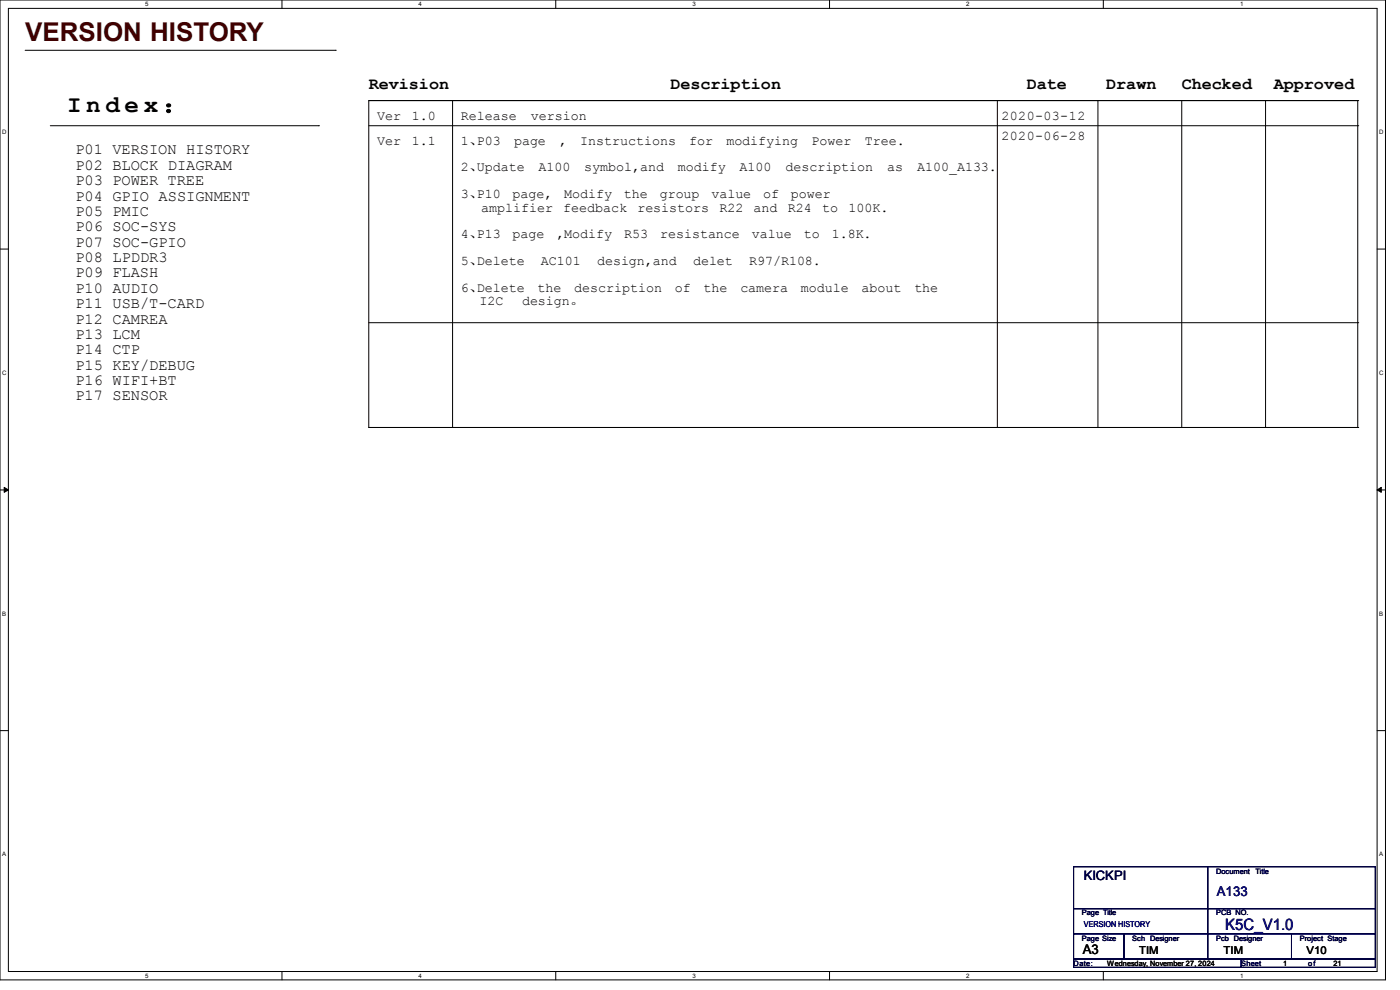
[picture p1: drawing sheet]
<svg xmlns="http://www.w3.org/2000/svg" width="297mm" height="210mm" viewBox="0 0 297 210" stroke-linecap="round" stroke-linejoin="round" font-family="sans-serif">
<defs><g id="words">
<text font-size="5.5" fill="#400000" x="5.3" y="8.7">VERSION HISTORY</text>
<text font-size="5.1" x="14.2" y="23.8">I n d e x ：</text>
<g font-size="3.6">
<text x="78.2" y="18.9">Revision</text>
<text x="142.2" y="18.9">Description</text>
<text x="217.8" y="18.9">Date</text>
<text x="234.7" y="18.9">Drawn</text>
<text x="250.7" y="18.9">Checked</text>
<text x="270.3" y="18.9">Approved</text>
</g>
<g font-size="3.3">
<text x="16" y="32.8">P01 VERSION HISTORY</text>
<text x="16" y="36">P02 BLOCK DIAGRAM</text>
<text x="16" y="39.3">P03 POWER TREE</text>
<text x="16" y="42.5">P04 GPIO ASSIGNMENT</text>
<text x="16" y="45.8">P05 PMIC</text>
<text x="16" y="49.1">P06 SOC-SYS</text>
<text x="16" y="52.3">P07 SOC-GPIO</text>
<text x="16" y="55.6">P08 LPDDR3</text>
<text x="16" y="58.8">P09 FLASH</text>
<text x="16" y="62.1">P10 AUDIO</text>
<text x="16" y="65.4">P11 USB/T-CARD</text>
<text x="16" y="68.6">P12 CAMREA</text>
<text x="16" y="71.9">P13 LCM</text>
<text x="16" y="75.1">P14 CTP</text>
<text x="16" y="78.4">P15 KEY/DEBUG</text>
<text x="16" y="81.7">P16 WIFI+BT</text>
<text x="16" y="84.9">P17 SENSOR</text>
</g>
<text font-size="3.3" fill="#0000a0" x="259.9" y="197.4">K5C_V1.0</text>
<g font-size="2.8">
<text x="80" y="25.4">Ver</text>
<text x="87.4" y="25.4">1.0</text>
<text x="97.8" y="25.4">Release</text>
<text x="112.6" y="25.4">version</text>
<text x="212.5" y="25.4">2020-03-12</text>
<text x="212.5" y="29.8">2020-06-28</text>
<text x="80" y="30.7">Ver</text>
<text x="87.4" y="30.7">1.1</text>
<text x="97.8" y="30.7">1、03</text>
<text x="101.2" y="30.7">P</text>
<text x="109.1" y="30.7">page</text>
<text x="118.6" y="30.7">,</text>
<text x="123.1" y="30.7">Instructions</text>
<text x="146.2" y="30.7">for</text>
<text x="154.1" y="30.7">modifying</text>
<text x="172.2" y="30.7">Power</text>
<text x="183.5" y="30.7">Tree.</text>
<text x="97.8" y="36.4">2、pdate</text>
<text x="101.2" y="36.4">U</text>
<text x="114.3" y="36.4">A100</text>
<text x="124" y="36.4">symbol,and</text>
<text x="143.8" y="36.4">modify</text>
<text x="156.9" y="36.4">A100</text>
<text x="166.6" y="36.4">description</text>
<text x="188.2" y="36.4">as</text>
<text x="194.6" y="36.4">A100_A133.</text>
<text x="97.8" y="42">3、10</text>
<text x="101.2" y="42">P</text>
<text x="102.1" y="44.9">amplifier</text>
<text x="108.8" y="42">page,</text>
<text x="119.5" y="44.9">feedback</text>
<text x="119.7" y="42">Modify</text>
<text x="132.4" y="42">the</text>
<text x="135.2" y="44.9">resistors</text>
<text x="140" y="42">group</text>
<text x="150.9" y="42">value</text>
<text x="152.6" y="44.9">R22</text>
<text x="159.9" y="44.9">and</text>
<text x="161.9" y="42">of</text>
<text x="167.1" y="44.9">R24</text>
<text x="167.8" y="42">power</text>
<text x="174.4" y="44.9">to</text>
<text x="180" y="44.9">100K.</text>
<text x="97.8" y="50.5">4、13</text>
<text x="101.2" y="50.5">P</text>
<text x="108.8" y="50.5">page</text>
<text x="118" y="50.5">,Modify</text>
<text x="132.4" y="50.5">R53</text>
<text x="140" y="50.5">resistance</text>
<text x="159.5" y="50.5">value</text>
<text x="170.5" y="50.5">to</text>
<text x="176.4" y="50.5">1.8K.</text>
<text x="97.8" y="56.2">5、elete</text>
<text x="101.2" y="56.2">D</text>
<text x="114.8" y="56.2">AC101</text>
<text x="126.7" y="56.2">design,and</text>
<text x="147" y="56.2">delet</text>
<text x="158.9" y="56.2">R97/R108.</text>
<text x="97.8" y="61.9">6、elete</text>
<text x="101.2" y="61.9">D</text>
<text x="101.7" y="64.7">I2C</text>
<text x="110.7" y="64.7">design。</text>
<text x="114" y="61.9">the</text>
<text x="121.8" y="61.9">description</text>
<text x="143.2" y="61.9">of</text>
<text x="149.3" y="61.9">the</text>
<text x="157.1" y="61.9">camera</text>
<text x="169.9" y="61.9">module</text>
<text x="182.8" y="61.9">about</text>
<text x="194" y="61.9">the</text>
<text x="229.7" y="202.4">A3</text>
</g>
<text font-size="2.8" fill="#000040" x="229.9" y="186.7">KICKPI</text>
<text font-size="2.8" fill="#000080" x="258.1" y="190.1">A133</text>
<g font-size="2.3">
<text x="241.6" y="202.3">TIM</text>
<text x="259.6" y="202.3">TIM</text>
<text x="277.2" y="202.3">V10</text>
</g>
<text font-size="1.7" fill="#00f" x="230" y="196.6">VERSION HISTORY</text>
<g font-size="1.6" fill="#000040">
<text x="258" y="185.3">Document</text>
<text x="266.4" y="185.3">Title</text>
<text x="229.5" y="194.2">Page Title</text>
<text x="258" y="194.2">PCB NO.</text>
<text x="229.5" y="199.5">Page Size</text>
<text x="240.2" y="199.5">Sch Designer</text>
<text x="258" y="199.5">Pcb Designer</text>
<text x="275.8" y="199.5">Project Stage</text>
<text x="227.8" y="204.9">Date:</text>
<text x="263.3" y="204.9">Sheet</text>
<text x="277.5" y="204.9">o f</text>
</g>
<g font-size="1.6">
<text x="234.9" y="204.9">Wednesday, November 27, 2024</text>
<text x="272.2" y="204.9">1</text>
<text x="282.9" y="204.9">21</text>
</g>
<g font-size="1.3">
<text x="30.8" y="1.3">5</text>
<text x="88.8" y="1.3">4</text>
<text x="146.9" y="1.3">3</text>
<text x="205" y="1.3">2</text>
<text x="263.1" y="1.3">1</text>
<text x=".5" y="28.4">D</text>
<text x="292.6" y="28.4">D</text>
<text x=".5" y="79.5">C</text>
<text x="292.6" y="79.5">C</text>
<text x=".5" y="130.6">B</text>
<text x="292.6" y="130.6">B</text>
<text x=".5" y="181.7">A</text>
<text x="292.6" y="181.7">A</text>
<text x="30.8" y="207.4">5</text>
<text x="88.8" y="207.4">4</text>
<text x="146.9" y="207.4">3</text>
<text x="205" y="207.4">2</text>
<text x="263.1" y="207.4">1</text>
</g>
</g></defs>
<g fill="none" stroke="#000" stroke-width=".21">
<path d="M0 0h293.9v207.9h-293.9zM1.8 1.8h290.3v204.3h-290.3zM5.3 10.7h65.8M59.8 0v1.8M71.1 10.7h.1M117.9 0v1.8M176 0v1.8M234.1 0v1.8M10.7 26.7h56.9M67.6 26.7h.1M78.2 21.3h209.8v69.4h-209.8zM78.2 26.7h209.8"/>
<path d="M78.2 21.3h209.8M96 21.3v69.4M211.6 21.3v69.4M232.9 21.3v69.4M250.7 21.3v69.4M268.5 21.3v69.4M288 21.3h.1M288 26.7h.1M0 52.8h1.8M292.1 52.8h1.8M78.2 68.5h209.8M288 68.5h.1"/>
<path d="M78.2 90.7h209.8M96 90.7h.1M211.6 90.7h.1M232.9 90.7h.1M250.7 90.7h.1M268.5 90.7h.1M288 90.7h.1M0 103.9h1.8M.9 103.4l.9 .5-.9 .5zM292.1 103.9l.9-.5v1zM292.1 103.9h1.8M0 155h1.8"/>
<path d="M292.1 155h1.8M59.8 206.1v1.8M117.9 206.1v1.8M176 206.1v1.8M234.1 206.1v1.8"/>
</g>
<path d="M.9 103.4l.9 .5-.9 .5zM292.1 103.9l.9-.5v1z" fill="#000"/>
<path d="M227.8 183.9h28.4v8.8h-28.4zM227.8 192.7h28.4v5.4h-28.4zM227.8 198.1h10.6v5.3h-10.6zM238.4 198.1h17.8v5.3h-17.8zM256.2 198.1h17.8v5.3h-17.8zM256.2 192.7h35.6v5.4h-35.6zM256.2 183.9h35.6v8.8h-35.6zM274 198.1h17.8v5.3h-17.8zM227.8 203.4h35.5v1.8h-35.5zM263.3 203.4h28.5v1.8h-28.5z" fill="none" stroke="#000040" stroke-width=".21"/>
<use href="#words"/>
</svg>
